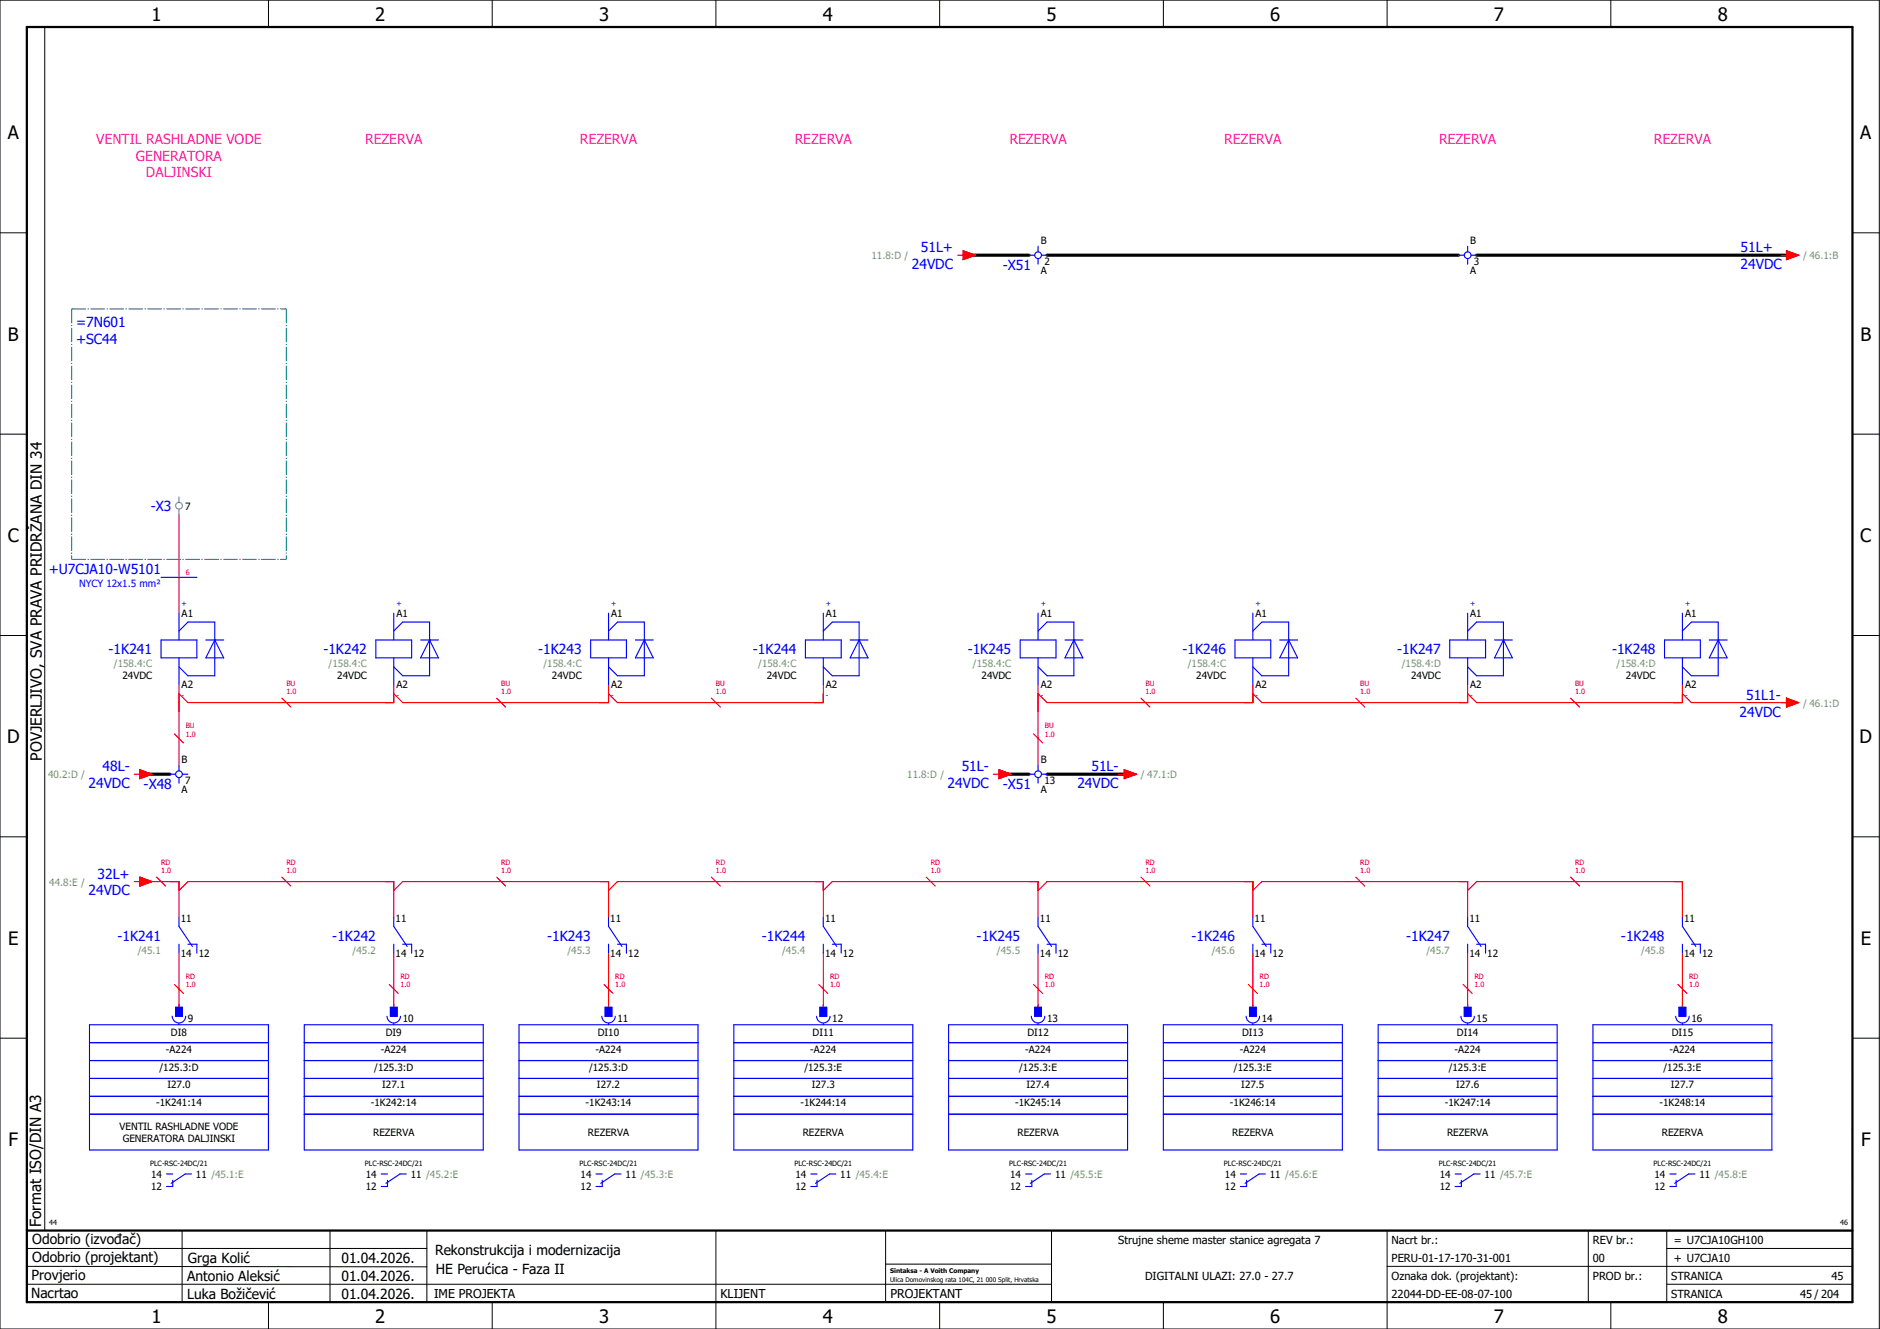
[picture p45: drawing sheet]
<svg xmlns="http://www.w3.org/2000/svg" width="420mm" height="297mm" viewBox="0 0 420 297" stroke-linecap="round" stroke-linejoin="round" font-family="sans-serif">
<defs><g id="words">
<g font-size="4.1">
<text x="33.9" y="4.7">1</text>
<text x="83.9" y="4.7">2</text>
<text x="133.9" y="4.7">3</text>
<text x="183.9" y="4.7">4</text>
<text x="233.9" y="4.7">5</text>
<text x="283.9" y="4.7">6</text>
<text x="333.9" y="4.7">7</text>
<text x="383.9" y="4.7">8</text>
<text x="1.8" y="31.2">A</text>
<text x="415.8" y="31.2">A</text>
<text x="1.8" y="76.2">B</text>
<text x="415.8" y="76.2">B</text>
<text x="1.8" y="121.2">C</text>
<text x="415.8" y="121.2">C</text>
<text x="1.6" y="166.2">D</text>
<text x="415.6" y="166.2">D</text>
<text x="1.8" y="211.2">E</text>
<text x="415.8" y="211.2">E</text>
<text x="1.9" y="256.2">F</text>
<text x="415.9" y="256.2">F</text>
<text x="33.9" y="295.7">1</text>
<text x="83.9" y="295.7">2</text>
<text x="133.9" y="295.7">3</text>
<text x="183.9" y="295.7">4</text>
<text x="233.9" y="295.7">5</text>
<text x="283.9" y="295.7">6</text>
<text x="333.9" y="295.7">7</text>
<text x="383.9" y="295.7">8</text>
</g>
<g font-size="3.4">
<text x="9.4" y="170" transform="rotate(-90 9.4 170)">POVJERLJIVO, SVA PRAVA PRIDRŽANA DIN 34</text>
<text x="9.2" y="274.3" transform="rotate(-90 9.2 274.3)">Format ISO/DIN A3</text>
</g>
<g font-size="3.1" fill="#f0f">
<text x="21.5" y="32.1">VENTIL RASHLADNE VODE</text>
<text x="30.4" y="35.9">GENERATORA</text>
<text x="81.6" y="32.1">REZERVA</text>
<text x="129.6" y="32.1">REZERVA</text>
<text x="177.6" y="32.1">REZERVA</text>
<text x="225.6" y="32.1">REZERVA</text>
<text x="273.6" y="32.1">REZERVA</text>
<text x="321.6" y="32.1">REZERVA</text>
<text x="369.6" y="32.1">REZERVA</text>
<text x="32.6" y="39.6">DALJINSKI</text>
</g>
<g font-size="3.1" fill="#00f">
<text x="205.8" y="56.4">51L+</text>
<text x="389" y="56.4">51L+</text>
<text x="203.8" y="60.1">24VDC</text>
<text x="224.1" y="60.3">-X51</text>
<text x="389" y="60.1">24VDC</text>
<text x="17" y="73.1">=7N601</text>
<text x="17" y="76.9">+SC44</text>
<text x="33.7" y="114.3">-X3</text>
<text x="10.9" y="128.4">+U7CJA10-W5101</text>
<text x="24.3" y="146.3">-1K241</text>
<text x="72.3" y="146.3">-1K242</text>
<text x="120.3" y="146.3">-1K243</text>
<text x="168.3" y="146.3">-1K244</text>
<text x="216.3" y="146.3">-1K245</text>
<text x="264.3" y="146.3">-1K246</text>
<text x="312.3" y="146.3">-1K247</text>
<text x="360.3" y="146.3">-1K248</text>
<text x="388.8" y="160.1">24VDC</text>
<text x="390.2" y="156.4">51L1-</text>
<text x="22.9" y="172.4">48L-</text>
<text x="214.9" y="172.4">51L-</text>
<text x="243.9" y="172.4">51L-</text>
<text x="19.8" y="176.1">24VDC</text>
<text x="32.1" y="176.3">-X48</text>
<text x="211.8" y="176.1">24VDC</text>
<text x="224.1" y="176.3">-X51</text>
<text x="240.8" y="176.1">24VDC</text>
<text x="21.8" y="196.4">32L+</text>
<text x="19.8" y="200.1">24VDC</text>
<text x="26.3" y="210.3">-1K241</text>
<text x="74.3" y="210.3">-1K242</text>
<text x="122.3" y="210.3">-1K243</text>
<text x="170.3" y="210.3">-1K244</text>
<text x="218.3" y="210.3">-1K245</text>
<text x="266.3" y="210.3">-1K246</text>
<text x="314.3" y="210.3">-1K247</text>
<text x="362.3" y="210.3">-1K248</text>
</g>
<g font-size="3.1">
<text x="7.2" y="278.1">Odobrio (izvođač)</text>
<text x="97.2" y="280.5">Rekonstrukcija i modernizacija</text>
<text x="7.1" y="286.1">Provjerio</text>
<text x="7.2" y="282.1">Odobrio (projektant)</text>
<text x="41.8" y="286.2">Antonio Aleksić</text>
<text x="42" y="282.3">Grga Kolić</text>
<text x="76.3" y="282.3">01.04.2026.</text>
<text x="76.3" y="286.3">01.04.2026.</text>
<text x="97.4" y="284.8">HE Perućica - Faza II</text>
<text x="6.9" y="290">Nacrtao</text>
<text x="41.8" y="290.3">Luka Božičević</text>
<text x="76.3" y="290.3">01.04.2026.</text>
</g>
<g font-size="2.7">
<text x="97" y="290.1">IME PROJEKTA</text>
<text x="161" y="290.1">KLIJENT</text>
<text x="199" y="290.1">PROJEKTANT</text>
</g>
<g font-size="2.5">
<text x="249.9" y="278">Strujne sheme master stanice agregata 7</text>
<text x="311" y="278">Nacrt br.:</text>
<text x="356" y="278">REV br.:</text>
<text x="374.1" y="278">= U7CJA10GH100</text>
<text x="255.9" y="286">DIGITALNI ULAZI: 27.0 - 27.7</text>
<text x="311" y="286">Oznaka dok. (projektant):</text>
<text x="311" y="282">PERU-01-17-170-31-001</text>
<text x="356" y="286">PROD br.:</text>
<text x="356" y="282">00</text>
<text x="373.5" y="286">STRANICA</text>
<text x="374.1" y="282.1">+ U7CJA10</text>
<text x="409.3" y="286">45</text>
<text x="311" y="290">22044-DD-EE-08-07-100</text>
<text x="373.5" y="290">STRANICA</text>
<text x="402.3" y="290">45 / 204</text>
</g>
<g font-size="2.2" fill="#7ca552">
<text x="194.8" y="57.9">11.8:D /</text>
<text x="403" y="57.9">/ 46.1:B</text>
<text x="25.5" y="149.2">/158.4:C</text>
<text x="73.5" y="149.2">/158.4:C</text>
<text x="121.5" y="149.2">/158.4:C</text>
<text x="169.5" y="149.2">/158.4:C</text>
<text x="217.5" y="149.2">/158.4:C</text>
<text x="265.5" y="149.2">/158.4:C</text>
<text x="313.3" y="149.2">/158.4:D</text>
<text x="361.3" y="149.2">/158.4:D</text>
<text x="403" y="157.9">/ 46.1:D</text>
<text x="10.8" y="173.9">40.2:D /</text>
<text x="202.8" y="173.9">11.8:D /</text>
<text x="255" y="173.9">/ 47.1:D</text>
<text x="11" y="197.9">44.8:E /</text>
<text x="30.8" y="213.2">/45.1</text>
<text x="78.8" y="213.2">/45.2</text>
<text x="126.8" y="213.2">/45.3</text>
<text x="174.8" y="213.2">/45.4</text>
<text x="222.8" y="213.2">/45.5</text>
<text x="270.8" y="213.2">/45.6</text>
<text x="318.8" y="213.2">/45.7</text>
<text x="366.8" y="213.2">/45.8</text>
</g>
<g font-size="2.2">
<text x="232.6" y="54.6">B</text>
<text x="233.4" y="59.3">2</text>
<text x="328.6" y="54.6">B</text>
<text x="329.4" y="59.3">3</text>
<text x="232.6" y="61.3">A</text>
<text x="328.6" y="61.3">A</text>
<text x="41.4" y="113.9">7</text>
<text x="40.6" y="138">A1</text>
<text x="88.6" y="138">A1</text>
<text x="136.6" y="138">A1</text>
<text x="184.6" y="138">A1</text>
<text x="232.6" y="138">A1</text>
<text x="280.6" y="138">A1</text>
<text x="328.6" y="138">A1</text>
<text x="376.6" y="138">A1</text>
<text x="27.4" y="151.9">24VDC</text>
<text x="40.6" y="153.9">A2</text>
<text x="75.4" y="151.9">24VDC</text>
<text x="88.6" y="153.9">A2</text>
<text x="123.4" y="151.9">24VDC</text>
<text x="136.6" y="153.9">A2</text>
<text x="171.4" y="151.9">24VDC</text>
<text x="184.6" y="153.9">A2</text>
<text x="219.4" y="151.9">24VDC</text>
<text x="232.6" y="153.9">A2</text>
<text x="267.4" y="151.9">24VDC</text>
<text x="280.6" y="153.9">A2</text>
<text x="315.4" y="151.9">24VDC</text>
<text x="328.6" y="153.9">A2</text>
<text x="363.4" y="151.9">24VDC</text>
<text x="376.6" y="153.9">A2</text>
<text x="40.6" y="170.6">B</text>
<text x="232.6" y="170.6">B</text>
<text x="40.6" y="177.3">A</text>
<text x="41.4" y="175.3">7</text>
<text x="232.6" y="177.3">A</text>
<text x="233.4" y="175.3">13</text>
<text x="40.4" y="206">11</text>
<text x="88.4" y="206">11</text>
<text x="136.4" y="206">11</text>
<text x="184.4" y="206">11</text>
<text x="232.4" y="206">11</text>
<text x="280.4" y="206">11</text>
<text x="328.4" y="206">11</text>
<text x="376.4" y="206">11</text>
<text x="40.4" y="213.9">14</text>
<text x="44.4" y="213.9">12</text>
<text x="88.4" y="213.9">14</text>
<text x="92.4" y="213.9">12</text>
<text x="136.4" y="213.9">14</text>
<text x="140.4" y="213.9">12</text>
<text x="184.4" y="213.9">14</text>
<text x="188.4" y="213.9">12</text>
<text x="232.4" y="213.9">14</text>
<text x="236.4" y="213.9">12</text>
<text x="280.4" y="213.9">14</text>
<text x="284.4" y="213.9">12</text>
<text x="328.4" y="213.9">14</text>
<text x="332.4" y="213.9">12</text>
<text x="376.4" y="213.9">14</text>
<text x="380.4" y="213.9">12</text>
<text x="38.2" y="231.5">DI8</text>
<text x="42" y="228.4">9</text>
<text x="86.2" y="231.5">DI9</text>
<text x="90" y="228.4">10</text>
<text x="133.6" y="231.5">DI10</text>
<text x="138" y="228.4">11</text>
<text x="181.6" y="231.5">DI11</text>
<text x="186" y="228.4">12</text>
<text x="229.6" y="231.5">DI12</text>
<text x="234" y="228.4">13</text>
<text x="277.6" y="231.5">DI13</text>
<text x="282" y="228.4">14</text>
<text x="325.6" y="231.5">DI14</text>
<text x="330" y="228.4">15</text>
<text x="373.6" y="231.5">DI15</text>
<text x="378" y="228.4">16</text>
<text x="35.6" y="239.3">/125.3:D</text>
<text x="37.1" y="235.3">-A224</text>
<text x="83.6" y="239.3">/125.3:D</text>
<text x="85.1" y="235.3">-A224</text>
<text x="131.6" y="239.3">/125.3:D</text>
<text x="133.1" y="235.3">-A224</text>
<text x="179.8" y="239.3">/125.3:E</text>
<text x="181.1" y="235.3">-A224</text>
<text x="227.8" y="239.3">/125.3:E</text>
<text x="229.1" y="235.3">-A224</text>
<text x="275.8" y="239.3">/125.3:E</text>
<text x="277.1" y="235.3">-A224</text>
<text x="323.8" y="239.3">/125.3:E</text>
<text x="325.1" y="235.3">-A224</text>
<text x="371.8" y="239.3">/125.3:E</text>
<text x="373.1" y="235.3">-A224</text>
<text x="37.4" y="243.3">I27.0</text>
<text x="85.4" y="243.3">I27.1</text>
<text x="133.4" y="243.3">I27.2</text>
<text x="181.4" y="243.3">I27.3</text>
<text x="229.4" y="243.3">I27.4</text>
<text x="277.4" y="243.3">I27.5</text>
<text x="325.4" y="243.3">I27.6</text>
<text x="373.4" y="243.3">I27.7</text>
<text x="34.9" y="247.3">-1K241:14</text>
<text x="82.9" y="247.3">-1K242:14</text>
<text x="130.9" y="247.3">-1K243:14</text>
<text x="178.9" y="247.3">-1K244:14</text>
<text x="226.9" y="247.3">-1K245:14</text>
<text x="274.9" y="247.3">-1K246:14</text>
<text x="322.9" y="247.3">-1K247:14</text>
<text x="370.9" y="247.3">-1K248:14</text>
<text x="26.7" y="252.6">VENTIL RASHLADNE VODE</text>
<text x="27.4" y="255.3">GENERATORA DALJINSKI</text>
<text x="83.4" y="253.9">REZERVA</text>
<text x="131.4" y="253.9">REZERVA</text>
<text x="179.4" y="253.9">REZERVA</text>
<text x="227.4" y="253.9">REZERVA</text>
<text x="275.4" y="253.9">REZERVA</text>
<text x="323.4" y="253.9">REZERVA</text>
<text x="371.4" y="253.9">REZERVA</text>
<text x="33.8" y="263.3">14</text>
<text x="43.8" y="263.3">11 /45.1:E</text>
<text x="81.8" y="263.3">14</text>
<text x="91.8" y="263.3">11 /45.2:E</text>
<text x="129.8" y="263.3">14</text>
<text x="139.8" y="263.3">11 /45.3:E</text>
<text x="177.8" y="263.3">14</text>
<text x="187.8" y="263.3">11 /45.4:E</text>
<text x="225.8" y="263.3">14</text>
<text x="235.8" y="263.3">11 /45.5:E</text>
<text x="273.8" y="263.3">14</text>
<text x="283.8" y="263.3">11 /45.6:E</text>
<text x="321.8" y="263.3">14</text>
<text x="331.8" y="263.3">11 /45.7:E</text>
<text x="369.8" y="263.3">14</text>
<text x="379.8" y="263.3">11 /45.8:E</text>
<text x="33.8" y="266.1">12</text>
<text x="81.8" y="266.1">12</text>
<text x="129.8" y="266.1">12</text>
<text x="177.8" y="266.1">12</text>
<text x="225.8" y="266.1">12</text>
<text x="273.8" y="266.1">12</text>
<text x="321.8" y="266.1">12</text>
<text x="369.8" y="266.1">12</text>
</g>
<text font-size="2.2" fill="#00f" x="17.7" y="131.3">NYCY 12x1.5 mm²</text>
<g font-size="1.6" fill="#f00">
<text x="41.5" y="128.5">6</text>
<text x="64" y="155.2">1.0</text>
<text x="64" y="153.3">BU</text>
<text x="112" y="155.2">1.0</text>
<text x="112" y="153.3">BU</text>
<text x="160" y="155.2">1.0</text>
<text x="160" y="153.3">BU</text>
<text x="256" y="155.2">1.0</text>
<text x="256" y="153.3">BU</text>
<text x="304" y="155.2">1.0</text>
<text x="304" y="153.3">BU</text>
<text x="352" y="155.2">1.0</text>
<text x="352" y="153.3">BU</text>
<text x="41.5" y="164.7">1.0</text>
<text x="41.5" y="162.8">BU</text>
<text x="233.5" y="164.7">1.0</text>
<text x="233.5" y="162.8">BU</text>
<text x="36" y="195.2">1.0</text>
<text x="36" y="193.3">RD</text>
<text x="64" y="195.2">1.0</text>
<text x="64" y="193.3">RD</text>
<text x="112" y="195.2">1.0</text>
<text x="112" y="193.3">RD</text>
<text x="160" y="195.2">1.0</text>
<text x="160" y="193.3">RD</text>
<text x="208" y="195.2">1.0</text>
<text x="208" y="193.3">RD</text>
<text x="256" y="195.2">1.0</text>
<text x="256" y="193.3">RD</text>
<text x="304" y="195.2">1.0</text>
<text x="304" y="193.3">RD</text>
<text x="352" y="195.2">1.0</text>
<text x="352" y="193.3">RD</text>
<text x="41.5" y="220.7">1.0</text>
<text x="41.5" y="218.8">RD</text>
<text x="89.5" y="220.7">1.0</text>
<text x="89.5" y="218.8">RD</text>
<text x="137.5" y="220.7">1.0</text>
<text x="137.5" y="218.8">RD</text>
<text x="185.5" y="220.7">1.0</text>
<text x="185.5" y="218.8">RD</text>
<text x="233.5" y="220.7">1.0</text>
<text x="233.5" y="218.8">RD</text>
<text x="281.5" y="220.7">1.0</text>
<text x="281.5" y="218.8">RD</text>
<text x="329.5" y="220.7">1.0</text>
<text x="329.5" y="218.8">RD</text>
<text x="377.5" y="220.7">1.0</text>
<text x="377.5" y="218.8">RD</text>
</g>
<g font-size="1.6" fill="#00f">
<text x="40.6" y="135.4">+</text>
<text x="88.6" y="135.4">+</text>
<text x="136.6" y="135.4">+</text>
<text x="184.6" y="135.4">+</text>
<text x="232.6" y="135.4">+</text>
<text x="280.6" y="135.4">+</text>
<text x="328.6" y="135.4">+</text>
<text x="376.6" y="135.4">+</text>
<text x="40.6" y="156">-</text>
<text x="88.6" y="156">-</text>
<text x="136.6" y="156">-</text>
<text x="184.6" y="156">-</text>
<text x="232.6" y="156">-</text>
<text x="280.6" y="156">-</text>
<text x="328.6" y="156">-</text>
<text x="376.6" y="156">-</text>
</g>
<g font-size="1.6">
<text x="33.5" y="260.7">PLC-RSC-24DC/21</text>
<text x="81.5" y="260.7">PLC-RSC-24DC/21</text>
<text x="129.5" y="260.7">PLC-RSC-24DC/21</text>
<text x="177.5" y="260.7">PLC-RSC-24DC/21</text>
<text x="225.5" y="260.7">PLC-RSC-24DC/21</text>
<text x="273.5" y="260.7">PLC-RSC-24DC/21</text>
<text x="321.5" y="260.7">PLC-RSC-24DC/21</text>
<text x="369.5" y="260.7">PLC-RSC-24DC/21</text>
<text x="11" y="273.7">44</text>
<text x="411.2" y="273.7">46</text>
</g>
<g font-size="1.4">
<text x="198.9" y="284.4">Sintaksa - A Voith Company</text>
<text x="198.9" y="286.4">Ulica Domovinskog rata 104C, 21 000 Split, Hrvatska</text>
</g>
</g></defs>
<g fill="none" stroke="#000" stroke-width=".22">
<path d="M0 0h420v297h-420zM10 6v269M60 0v6M110 0v6M160 0v6M210 0v6M260 0v6M310 0v6M360 0v6M0 52h6M414 52h6M0 97h6"/>
<path d="M414 97h6M0 142h6M414 142h6M414 176.3v87.4M0 187h6M414 187h6M0 232h6M414 232h6M6 279h89.4M40.7 275v16M73.7 274.9v16M95.4 275.1v16"/>
<path d="M160 275v22M197.9 275.1v16M310 275v22M355 275v16M372.5 279h41.5M372.5 275v16M414 275h-179v16M6 283l89.4 .1M6 287h229M60 291v6M110 291v6M197.9 282.5h37.1"/>
<path d="M210 291v6M260 291v6M310 283h104M360 291v6M372.5 287h41.5"/>
</g>
<path d="M6 6h408v285h-408zM6 275h408" fill="none" stroke="#000" stroke-width=".5"/>
<g fill="none" stroke="#f00" stroke-width=".25">
<path d="M214 57h1.2M215.2 56l2.8 1-2.8 1zM398 57h1.2M399.2 56l2.8 1-2.8 1zM40 115v22M40 153v18M63 156l2 2M88 153v4h-46l-2-2M111 156l2 2M136 153v4h-46l-2-2M159 156l2 2M184 153v4h-46l-2-2"/>
<path d="M232 153v18M255 156l2 2M280 153v4h-46l-2-2M303 156l2 2M328 153v4h-46l-2-2M351 156l2 2M376 153v4h-46l-2-2M376 155l2 2h22M399.2 156l2.8 1-2.8 1zM30 173h1.3M31.3 172l2.7 1-2.7 1zM39 164l2 2"/>
<path d="M222 173h1.3M223.3 172l2.7 1-2.7 1zM231 164l2 2M250 173h1.3M251.3 172l2.7 1-2.7 1zM30 197h1.3M31.3 196l2.7 1-2.7 1zM32 197h8v8M35 196l2 2M40 199l2-2h46v8M63 196l2 2M88 199l2-2h46v8"/>
<path d="M111 196l2 2M136 199l2-2h46v8M159 196l2 2M184 199l2-2h46v8M207 196l2 2M232 199l2-2h46v8M255 196l2 2M280 199l2-2h46v8M303 196l2 2M328 199l2-2h46v8M351 196l2 2M40 213v12"/>
<path d="M88 213v12M136 213v12M184 213v12M232 213v12M280 213v12M328 213v12M376 213v12M39 220l2 2M87 220l2 2M135 220l2 2M183 220l2 2M231 220l2 2"/>
<path d="M279 220l2 2M327 220l2 2M375 220l2 2"/>
</g>
<path d="M216 57h14M234 57h92M330 57h70M32 173h6M224 173h6M234 173h18" fill="none" stroke="#000" stroke-width=".7"/>
<g fill="none" stroke="#00f" stroke-width=".25">
<path d="M230 57h1.3M232 55v1.3M232 57.8v1.2M232.8 57h1.2M326 57h1.3M328 55v1.3M328 57.8v1.2M328.8 57h1.2M36 129h8M40 137v6M88 137v6M136 137v6"/>
<path d="M184 137v6M232 137v6M280 137v6M328 137v6M376 137v6M36 143h8v4h-8zM40 147v6M40 141l2-2h6v12h-6l-2-2M46 143h4M48 143h.1M48 143l2 4h-4zM84 143h8v4h-8z"/>
<path d="M88 147v6M88 141l2-2h6v12h-6l-2-2M94 143h4M96 143h.1M96 143l2 4h-4zM132 143h8v4h-8zM136 147v6M136 141l2-2h6v12h-6l-2-2M142 143h4M144 143h.1M144 143l2 4h-4zM180 143h8v4h-8z"/>
<path d="M184 147v6M184 141l2-2h6v12h-6l-2-2M190 143h4M192 143h.1M192 143l2 4h-4zM228 143h8v4h-8zM232 147v6M232 141l2-2h6v12h-6l-2-2M238 143h4M240 143h.1M240 143l2 4h-4zM276 143h8v4h-8z"/>
<path d="M280 147v6M280 141l2-2h6v12h-6l-2-2M286 143h4M288 143h.1M288 143l2 4h-4zM324 143h8v4h-8zM328 147v6M328 141l2-2h6v12h-6l-2-2M334 143h4M336 143h.1M336 143l2 4h-4zM372 143h8v4h-8z"/>
<path d="M376 147v6M376 141l2-2h6v12h-6l-2-2M382 143h4M384 143h.1M384 143l2 4h-4zM38 173h1.3M40 171v1.3M40 173.8v1.2M40.8 173h1.2M230 173h1.3M232 171v1.3M232 173.8v1.2"/>
<path d="M232.8 173h1.2M40 205v2l3 4.5M40 211v2M42 211h2v2M88 205v2l3 4.5M88 211v2M90 211h2v2M136 205v2l3 4.5M136 211v2M138 211h2v2M184 205v2l3 4.5M184 211v2"/>
<path d="M186 211h2v2M232 205v2l3 4.5M232 211v2M234 211h2v2M280 205v2l3 4.5M280 211v2M282 211h2v2M328 205v2l3 4.5M328 211v2M330 211h2v2M376 205v2l3 4.5M376 211v2"/>
<path d="M378 211h2v2M20 237h40M20 229h40v28h-40zM20 233h40M38.5 227.1a1.5 1.5 0 0 0 1.5 1.5 1.5 1.5 0 0 0 1.5-1.5M39.3 225.1h1.5v2h-1.5zM40 228.7v.3M68 237h40M68 233h40M68 229h40v28h-40zM86.5 227.1a1.5 1.5 0 0 0 1.5 1.5 1.5 1.5 0 0 0 1.5-1.5M87.3 225.1h1.5v2h-1.5z"/>
<path d="M88 228.7v.3M116 237h40M116 233h40M116 229h40v28h-40zM134.5 227.1a1.5 1.5 0 0 0 1.5 1.5 1.5 1.5 0 0 0 1.5-1.5M135.3 225.1h1.5v2h-1.5zM136 228.7v.3M164 237h40M164 233h40M164 229h40v28h-40zM182.5 227.1a1.5 1.5 0 0 0 1.5 1.5 1.5 1.5 0 0 0 1.5-1.5M183.3 225.1h1.5v2h-1.5z"/>
<path d="M184 228.7v.3M212 237h40M212 233h40M212 229h40v28h-40zM230.5 227.1a1.5 1.5 0 0 0 1.5 1.5 1.5 1.5 0 0 0 1.5-1.5M231.3 225.1h1.5v2h-1.5zM232 228.7v.3M260 237h40M260 233h40M260 229h40v28h-40zM278.5 227.1a1.5 1.5 0 0 0 1.5 1.5 1.5 1.5 0 0 0 1.5-1.5M279.3 225.1h1.5v2h-1.5z"/>
<path d="M280 228.7v.3M308 237h40M308 233h40M308 229h40v28h-40zM326.5 227.1a1.5 1.5 0 0 0 1.5 1.5 1.5 1.5 0 0 0 1.5-1.5M327.3 225.1h1.5v2h-1.5zM328 228.7v.3M356 237h40M356 233h40M356 229h40v28h-40zM374.5 227.1a1.5 1.5 0 0 0 1.5 1.5 1.5 1.5 0 0 0 1.5-1.5M375.2 225.1h1.5v2h-1.5z"/>
<path d="M376 228.7v.3M20 249h40M20 245h40M20 241h40M68 249h40M68 245h40M68 241h40M116 249h40M116 245h40M116 241h40M164 249h40M164 245h40"/>
<path d="M164 241h40M212 249h40M212 245h40M212 241h40M260 249h40M260 245h40M260 241h40M308 249h40M308 245h40M308 241h40M356 249h40M356 245h40"/>
<path d="M356 241h40M37.2 262.4h1.4M38.6 263.8v1.4h-1.4M42.8 262.4h-1.4l-3.1 2.1M85.2 262.4h1.4M86.6 263.8v1.4h-1.4M90.8 262.4h-1.4l-3.1 2.1M133.2 262.4h1.4M134.6 263.8v1.4h-1.4M138.8 262.4h-1.4l-3.1 2.1M181.2 262.4h1.4M182.6 263.8v1.4h-1.4"/>
<path d="M186.8 262.4h-1.4l-3.1 2.1M229.2 262.4h1.4M230.6 263.8v1.4h-1.4M234.8 262.4h-1.4l-3.1 2.1M277.2 262.4h1.4M278.6 263.8v1.4h-1.4M282.8 262.4h-1.4l-3.1 2.1M325.2 262.4h1.4M326.6 263.8v1.4h-1.4M330.8 262.4h-1.4l-3.1 2.1M373.2 262.4h1.4M374.6 263.8v1.4h-1.4"/>
<path d="M378.8 262.4h-1.4l-3.1 2.1"/>
<circle cx="232" cy="57" r=".75"/>
<circle cx="328" cy="57" r=".75"/>
<circle cx="40" cy="173" r=".75"/>
<circle cx="232" cy="173" r=".75"/>
</g>
<g fill="#00f" stroke="#00f" stroke-width=".22">
<path d="M39.3 225.1h1.5v2h-1.5z"/>
<path d="M87.3 225.1h1.5v2h-1.5z"/>
<path d="M135.3 225.1h1.5v2h-1.5z"/>
<path d="M183.3 225.1h1.5v2h-1.5z"/>
<path d="M231.3 225.1h1.5v2h-1.5z"/>
<path d="M279.3 225.1h1.5v2h-1.5z"/>
<path d="M327.3 225.1h1.5v2h-1.5z"/>
<path d="M375.2 225.1h1.5v2h-1.5z"/>
</g>
<path d="M16 69h48M16 69v56M64 69v56M16 125h48" fill="none" stroke="#007f7f" stroke-width=".25" stroke-dasharray="3.2 .4 .3 .4" stroke-linecap="butt"/>
<g fill="none" stroke="#52a5a5" stroke-width=".25">
<path d="M40 111v1.3M40 113.8v1.2"/>
<circle cx="40" cy="113" r=".75"/>
</g>
<g fill="#f00" stroke="#f00" stroke-width=".22">
<path d="M31.3 196l2.7 1-2.7 1z"/>
<path d="M223.3 172l2.7 1-2.7 1z"/>
<path d="M215.2 56l2.8 1-2.8 1z"/>
<path d="M399.2 156l2.8 1-2.8 1z"/>
<path d="M399.2 56l2.8 1-2.8 1z"/>
<path d="M251.3 172l2.7 1-2.7 1z"/>
<path d="M31.3 172l2.7 1-2.7 1z"/>
</g>
<use href="#words"/>
</svg>
